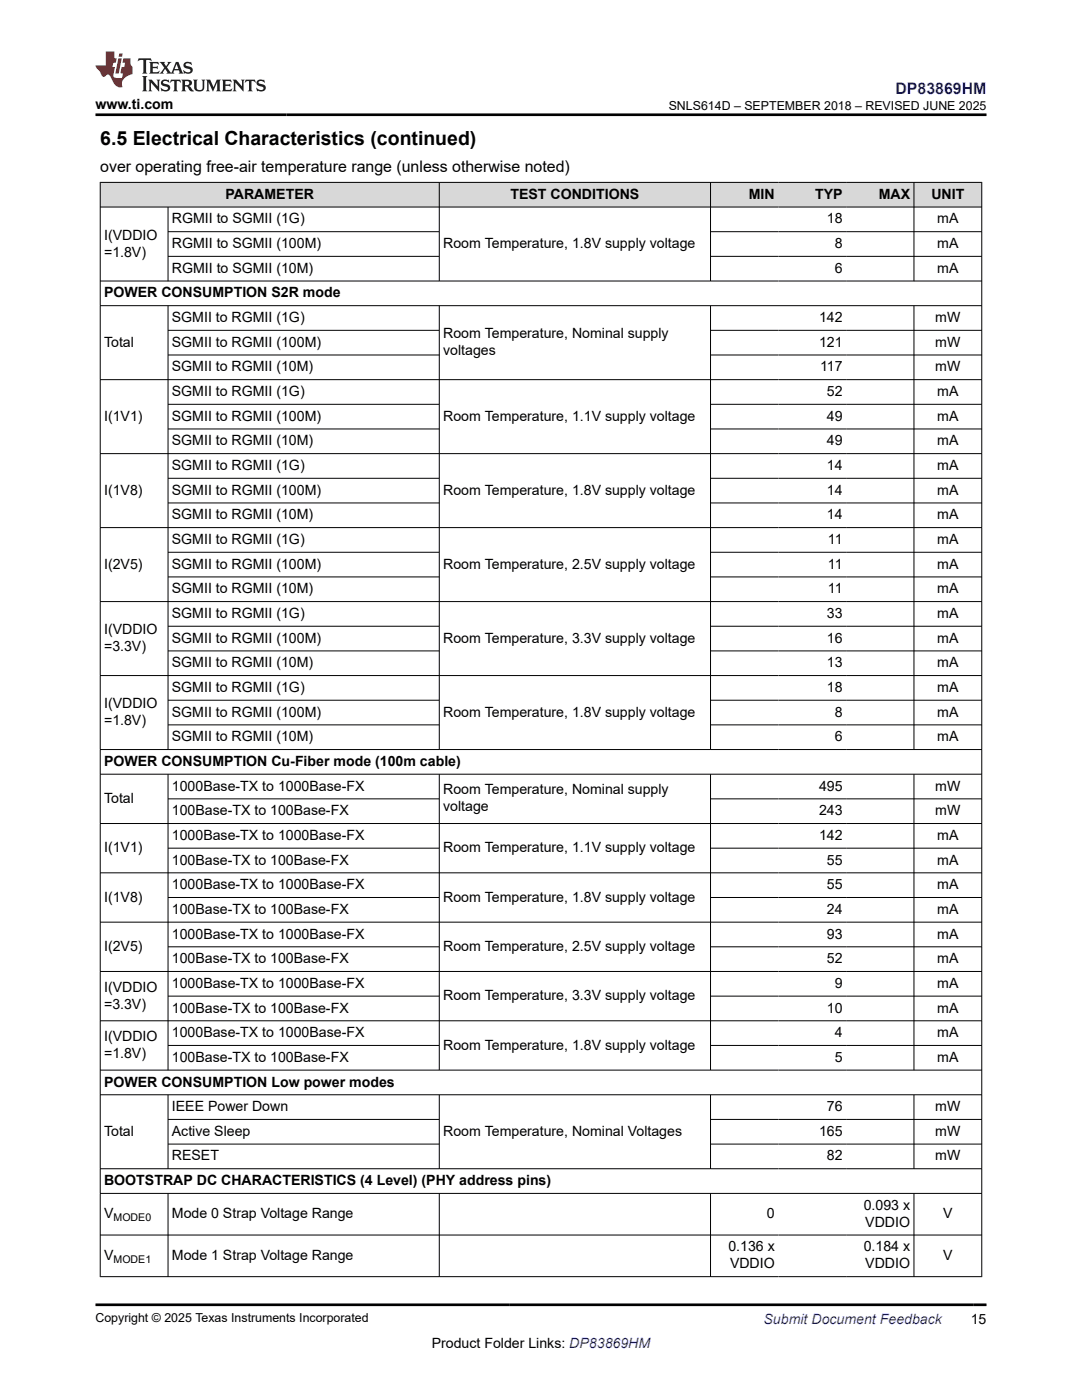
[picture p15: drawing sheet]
<svg xmlns="http://www.w3.org/2000/svg" width="216mm" height="279mm" viewBox="0 0 216 279" stroke-linecap="round" stroke-linejoin="round" font-family="sans-serif">
<defs><g id="words">
<text font-size="3.9" x="20" y="28.8">6.5 Electrical Characteristics (continued)</text>
<text font-size="3.2" fill="#00f" x="178.7" y="18.7">DP83869HM</text>
<text font-size="3.2" x="20" y="34.3">over operating free-air temperature range (unless otherwise noted)</text>
<g font-size="2.8">
<text x="19.1" y="21.8">www.ti.com</text>
<text x="45" y="39.7">PARAMETER</text>
<text x="101.9" y="39.7">TEST CONDITIONS</text>
<text x="149.4" y="39.7">MIN</text>
<text x="162.6" y="39.7">TYP</text>
<text x="175.3" y="39.7">MAX</text>
<text x="185.8" y="39.7">UNIT</text>
<text x="20.8" y="47.8">I(VDDIO</text>
<text x="34.3" y="44.6">RGMII to SGMII (1G)</text>
<text x="165" y="44.6">18</text>
<text x="187" y="44.6">mA</text>
<text x="20.8" y="51.2">=1.8V)</text>
<text x="34.3" y="49.5">RGMII to SGMII (100M)</text>
<text x="88.4" y="49.5">Room Temperature, 1.8V supply voltage</text>
<text x="166.6" y="49.5">8</text>
<text x="187" y="49.5">mA</text>
<text x="20.8" y="59.4">POWER CONSUMPTION S2R mode</text>
<text x="34.3" y="54.4">RGMII to SGMII (10M)</text>
<text x="166.6" y="54.4">6</text>
<text x="187" y="54.4">mA</text>
<text x="34.3" y="64.3">SGMII to RGMII (1G)</text>
<text x="163.4" y="64.3">142</text>
<text x="186.6" y="64.3">mW</text>
<text x="20.8" y="69.2">Total</text>
<text x="34.3" y="69.2">SGMII to RGMII (100M)</text>
<text x="88.4" y="67.5">Room Temperature, Nominal supply</text>
<text x="88.4" y="70.9">voltages</text>
<text x="163.4" y="69.2">121</text>
<text x="186.6" y="69.2">mW</text>
<text x="34.3" y="74.1">SGMII to RGMII (10M)</text>
<text x="163.6" y="74.1">117</text>
<text x="186.6" y="74.1">mW</text>
<text x="20.8" y="84">I(1V1)</text>
<text x="34.3" y="79">SGMII to RGMII (1G)</text>
<text x="34.3" y="84">SGMII to RGMII (100M)</text>
<text x="88.4" y="84">Room Temperature, 1.1V supply voltage</text>
<text x="165" y="79">52</text>
<text x="165" y="84">49</text>
<text x="187" y="79">mA</text>
<text x="187" y="84">mA</text>
<text x="34.3" y="88.9">SGMII to RGMII (10M)</text>
<text x="165" y="88.9">49</text>
<text x="187" y="88.9">mA</text>
<text x="34.3" y="93.8">SGMII to RGMII (1G)</text>
<text x="165" y="93.8">14</text>
<text x="187" y="93.8">mA</text>
<text x="20.8" y="98.7">I(1V8)</text>
<text x="34.3" y="98.7">SGMII to RGMII (100M)</text>
<text x="88.4" y="98.7">Room Temperature, 1.8V supply voltage</text>
<text x="165" y="98.7">14</text>
<text x="187" y="98.7">mA</text>
<text x="34.3" y="103.6">SGMII to RGMII (10M)</text>
<text x="165" y="103.6">14</text>
<text x="187" y="103.6">mA</text>
<text x="20.8" y="113.5">I(2V5)</text>
<text x="34.3" y="108.6">SGMII to RGMII (1G)</text>
<text x="34.3" y="113.5">SGMII to RGMII (100M)</text>
<text x="88.4" y="113.5">Room Temperature, 2.5V supply voltage</text>
<text x="165.2" y="108.6">11</text>
<text x="165.2" y="113.5">11</text>
<text x="187" y="108.6">mA</text>
<text x="187" y="113.5">mA</text>
<text x="34.3" y="118.4">SGMII to RGMII (10M)</text>
<text x="165.2" y="118.4">11</text>
<text x="187" y="118.4">mA</text>
<text x="34.3" y="123.3">SGMII to RGMII (1G)</text>
<text x="165" y="123.3">33</text>
<text x="187" y="123.3">mA</text>
<text x="20.8" y="126.6">I(VDDIO</text>
<text x="20.8" y="129.9">=3.3V)</text>
<text x="34.3" y="128.3">SGMII to RGMII (100M)</text>
<text x="88.4" y="128.3">Room Temperature, 3.3V supply voltage</text>
<text x="165" y="128.3">16</text>
<text x="187" y="128.3">mA</text>
<text x="34.3" y="133.2">SGMII to RGMII (10M)</text>
<text x="165" y="133.2">13</text>
<text x="187" y="133.2">mA</text>
<text x="20.8" y="141.3">I(VDDIO</text>
<text x="34.3" y="138.1">SGMII to RGMII (1G)</text>
<text x="34.3" y="143">SGMII to RGMII (100M)</text>
<text x="88.4" y="143">Room Temperature, 1.8V supply voltage</text>
<text x="165" y="138.1">18</text>
<text x="166.6" y="143">8</text>
<text x="187" y="138.1">mA</text>
<text x="187" y="143">mA</text>
<text x="20.8" y="144.7">=1.8V)</text>
<text x="34.3" y="147.9">SGMII to RGMII (10M)</text>
<text x="166.6" y="147.9">6</text>
<text x="187" y="147.9">mA</text>
<text x="20.8" y="152.9">POWER CONSUMPTION Cu-Fiber mode (100m cable)</text>
<text x="20.8" y="160.2">Total</text>
<text x="34.3" y="157.8">1000Base-TX to 1000Base-FX</text>
<text x="88.4" y="158.5">Room Temperature, Nominal supply</text>
<text x="88.4" y="161.9">voltage</text>
<text x="163.4" y="157.8">495</text>
<text x="186.6" y="157.8">mW</text>
<text x="34.3" y="162.7">100Base-TX to 100Base-FX</text>
<text x="34.3" y="167.6">1000Base-TX to 1000Base-FX</text>
<text x="163.4" y="162.7">243</text>
<text x="163.4" y="167.6">142</text>
<text x="186.6" y="162.7">mW</text>
<text x="187" y="167.6">mA</text>
<text x="20.8" y="170.1">I(1V1)</text>
<text x="34.3" y="172.5">100Base-TX to 100Base-FX</text>
<text x="88.4" y="170.1">Room Temperature, 1.1V supply voltage</text>
<text x="165" y="172.5">55</text>
<text x="187" y="172.5">mA</text>
<text x="20.8" y="179.9">I(1V8)</text>
<text x="34.3" y="177.5">1000Base-TX to 1000Base-FX</text>
<text x="88.4" y="179.9">Room Temperature, 1.8V supply voltage</text>
<text x="165" y="177.5">55</text>
<text x="187" y="177.5">mA</text>
<text x="34.3" y="182.4">100Base-TX to 100Base-FX</text>
<text x="165" y="182.4">24</text>
<text x="187" y="182.4">mA</text>
<text x="20.8" y="189.8">I(2V5)</text>
<text x="34.3" y="187.3">1000Base-TX to 1000Base-FX</text>
<text x="88.4" y="189.8">Room Temperature, 2.5V supply voltage</text>
<text x="165" y="187.3">93</text>
<text x="187" y="187.3">mA</text>
<text x="20.8" y="197.9">I(VDDIO</text>
<text x="34.3" y="192.2">100Base-TX to 100Base-FX</text>
<text x="34.3" y="197.2">1000Base-TX to 1000Base-FX</text>
<text x="165" y="192.2">52</text>
<text x="166.6" y="197.2">9</text>
<text x="187" y="192.2">mA</text>
<text x="187" y="197.2">mA</text>
<text x="20.8" y="201.3">=3.3V)</text>
<text x="34.3" y="202.1">100Base-TX to 100Base-FX</text>
<text x="88.4" y="199.6">Room Temperature, 3.3V supply voltage</text>
<text x="165" y="202.1">10</text>
<text x="187" y="202.1">mA</text>
<text x="20.8" y="207.8">I(VDDIO</text>
<text x="34.3" y="207">1000Base-TX to 1000Base-FX</text>
<text x="88.4" y="209.5">Room Temperature, 1.8V supply voltage</text>
<text x="166.6" y="207">4</text>
<text x="187" y="207">mA</text>
<text x="20.8" y="211.1">=1.8V)</text>
<text x="34.3" y="211.9">100Base-TX to 100Base-FX</text>
<text x="166.6" y="211.9">5</text>
<text x="187" y="211.9">mA</text>
<text x="20.8" y="216.8">POWER CONSUMPTION Low power modes</text>
<text x="34.3" y="221.8">IEEE Power Down</text>
<text x="165" y="221.8">76</text>
<text x="186.6" y="221.8">mW</text>
<text x="20.8" y="226.7">Total</text>
<text x="34.3" y="226.7">Active Sleep</text>
<text x="88.4" y="226.7">Room Temperature, Nominal Voltages</text>
<text x="163.4" y="226.7">165</text>
<text x="186.6" y="226.7">mW</text>
<text x="34.3" y="231.6">RESET</text>
<text x="165" y="231.6">82</text>
<text x="186.6" y="231.6">mW</text>
<text x="20.8" y="236.5">BOOTSTRAP DC CHARACTERISTICS (4 Level) (PHY address pins)</text>
<text x="20.8" y="243.1">V</text>
<text x="34.3" y="243.1">Mode 0 Strap Voltage Range</text>
<text x="153" y="243.1">0</text>
<text x="172.3" y="241.4">0.093 x</text>
<text x="172.7" y="244.8">VDDIO</text>
<text x="188.2" y="243.1">V</text>
<text x="20.8" y="251.4">V</text>
<text x="34.3" y="251.4">Mode 1 Strap Voltage Range</text>
<text x="145.3" y="249.8">0.136 x</text>
<text x="172.3" y="249.8">0.184 x</text>
<text x="188.2" y="251.4">V</text>
<text x="145.7" y="253.1">VDDIO</text>
<text x="172.7" y="253.1">VDDIO</text>
<text x="86.1" y="269">Product Folder Links: DP83869HM</text>
<text x="193.7" y="264.2">15</text>
</g>
<text font-size="2.8" fill="#00f" x="152.4" y="264.2">Submit Document Feedback</text>
<g font-size="2.5">
<text x="133.4" y="21.9">SNLS614D – SEPTEMBER 2018 – REVISED JUNE 2025</text>
<text x="19.1" y="263.9">Copyright © 2025 Texas Instruments Incorporated</text>
</g>
<g font-size="2.1">
<text x="22.6" y="243.7">MODE0</text>
<text x="22.6" y="252">MODE1</text>
</g>
</g></defs>
<g fill="#d8d8d8">
<path d="M20 36.4h175.9v4.9h-175.9z" fill-rule="evenodd"/>
<path d="M20.1 36.5h67.5v4.8h-67.5z" fill-rule="evenodd"/>
<path d="M87.7 36.5h54v4.8h-54z" fill-rule="evenodd"/>
<path d="M141.8 36.5h13.5v4.8h-13.5z" fill-rule="evenodd"/>
<path d="M155.3 36.5h13.5v4.8h-13.5z" fill-rule="evenodd"/>
<path d="M168.8 36.5h13.5v4.8h-13.5z" fill-rule="evenodd"/>
<path d="M182.4 36.5h13.4v4.8h-13.4z" fill-rule="evenodd"/>
</g>
<g fill="none" stroke="#000" stroke-width=".2">
<path d="M19.9 36.4h176.1M20 36.3v218.5M87.7 36.3v19.8M141.8 36.3v19.8M182.4 36.3v19.8M195.9 36.3v218.5M19.9 41.3h176.1M19.9 56.1h176.1M33.5 41.3v14.8M33.5 46.2h54.2M33.5 51.2h54.2M141.8 46.2h54.2"/>
<path d="M141.8 51.2h54.2M19.9 61h176.1M19.9 75.8h176.1M33.5 61v88.6M33.5 65.9h54.2M33.5 70.8h54.2M87.7 61v88.6M141.8 61v88.6M141.8 65.9h54.2M141.8 70.8h54.2M182.4 61v88.6M33.5 80.7h54.2"/>
<path d="M33.5 85.6h54.2M33.5 95.5h54.2M141.8 80.7h54.2M141.8 85.6h54.2M141.8 95.5h54.2M196 90.5h-176.1M33.5 100.4h54.2M33.5 110.2h54.2M33.5 115.1h54.2M141.8 100.4h54.2M141.8 110.2h54.2M141.8 115.1h54.2"/>
<path d="M196 105.3h-176.1M33.5 125h54.2M33.5 129.9h54.2M33.5 139.7h54.2M141.8 125h54.2M141.8 129.9h54.2M141.8 139.7h54.2M196 120.1h-176.1M196 134.8h-176.1M19.9 149.6h176.1M19.9 154.5h176.1M33.5 154.5v59.1"/>
<path d="M33.5 144.7h54.2M33.5 159.4h54.2M87.7 154.5v59.1M141.8 154.5v59.1M141.8 144.7h54.2M141.8 159.4h54.2M182.4 154.5v59.1M19.9 174.2h176.1M33.5 169.3h54.2M33.5 179.1h54.2M141.8 169.3h54.2M141.8 179.1h54.2"/>
<path d="M196 164.4h-176.1M19.9 184h176.1M19.9 193.9h176.1M33.5 189h54.2M33.5 198.8h54.2M141.8 189h54.2M141.8 198.8h54.2M19.9 218.5h176.1M33.5 218.5v14.8M33.5 208.6h54.2M87.7 218.5v14.8M141.8 218.5v14.8"/>
<path d="M141.8 208.6h54.2M182.4 218.5v14.8M196 203.7h-176.1M196 213.6h-176.1M19.9 238.2h176.1M33.5 238.2v16.6M33.5 223.4h54.2M33.5 228.3h54.2M87.7 238.2v16.6M141.8 238.2v16.6M141.8 223.4h54.2M141.8 228.3h54.2"/>
<path d="M182.4 238.2v16.6M196 233.2h-176.1M19.9 246.5h176.1M19.9 254.8h176.1"/>
</g>
<path d="M27.7 11.6l-.2 .6 .5-.2h.6v.1v2.2l-.2 .4h1l-.2-.4v-2.2v-.1h.5l.5 .2-.1-.6zM29.8 12.4l.2 .3v1.6l-.2 .4h1.9l.1-.6a1.08 1.08 0 0 1-1.3 .2v-.7h.6l.4 .2v-.7l-.4 .2h-.6v-.5l.2-.2a1 1 0 0 1 1 .3l-.1-.5zM31.8 12.4l1 1.1-1 1.2h.9l-.2-.2 .4-.8 .5 .8-.2 .2h1.6l-.2-.2 .1-.5h1l.1 .5-.1 .2h.9l-.2-.4-.8-1.9h-.5l-1 2.1-.8-1.1 .9-1h-.8l.2 .2-.5 .6-.3-.6 .1-.2zM35.2 12.8l.4 1h-.8zM36.8 12.5a.65 .65 0 0 0-.2 .7 .65 .65 0 0 0 .6 .5l.7 .1 .1 .3a.79 .79 0 0 1-.7 .4 .79 .79 0 0 1-.7-.5l.1 .7 .2-.1a.93 .93 0 0 0 1.1 0 .93 .93 0 0 0 .4-.9 1.46 1.46 0 0 0-1.2-.6l-.1-.3a1.09 1.09 0 0 1 1.2 .2l-.2-.6-.1 .1-.6-.2zM28.4 15.2l.2 .4v2.2l-.2 .4h1l-.2-.4v-2.2l.2-.4zM29.6 15.9l.2 .4v1.5l-.2 .4h.8l-.3-.4v-1.3l1.7 1.8v-2l.2-.4h-.8l.2 .2 .1 1.1-1.2-1.3zM32.3 16a.65 .65 0 0 0-.2 .8 .65 .65 0 0 0 .7 .4l.6 .2 .1 .2a.79 .79 0 0 1-.7 .4 .79 .79 0 0 1-.7-.5l.1 .7 .2-.1a.93 .93 0 0 0 1.1 .1 .93 .93 0 0 0 .4-1 1.46 1.46 0 0 0-1.2-.5l-.1-.4a1.09 1.09 0 0 1 1.2 .2l-.2-.6-.1 .1-.6-.1zM34.1 15.9l-.1 .6a.63 .63 0 0 1 .7-.3l.1 1.6-.3 .4h1l-.2-.4v-1.6a.66 .66 0 0 1 .8 .3l-.1-.6zM36.2 15.9l.2 .4v1.5l-.2 .4h.9l-.2-.2v-.7h.5l.1 .2a.79 .79 0 0 0 1.2 .6l-1-.9a.61 .61 0 0 0 .6-.6 .61 .61 0 0 0-.5-.7zM36.9 16.2h.2a.47 .47 0 0 1 .5 .1 .47 .47 0 0 1 .1 .5l-.2 .1-.6 .1zM38.5 15.9l.2 .2a2.27 2.27 0 0 0 .4 2 1.04 1.04 0 0 0 1.7-.7v-1.3l.2-.2h-.8l.2 .4v1.1a.6 .6 0 0 1-.6 .6 .6 .6 0 0 1-.6-.6v-1.1l.3-.4zM41.1 15.9l.2 .4v1.5l-.2 .4h.7l-.2-.4v-1.4l.9 1.9 .8-1.9v1.4l-.2 .4h1l-.3-.4v-1.5l.3-.4h-.8l-.7 1.5-.7-1.5zM44.3 15.9l.2 .4v1.5l-.2 .4h1.9l.1-.6a1.09 1.09 0 0 1-1.3 .2v-.7h.6l.4 .2v-.6l-.4 .2h-.6v-.6l.2-.1a1.01 1.01 0 0 1 1 .3l-.1-.6zM46.4 15.9l.3 .4v1.5l-.3 .4h.8l-.2-.4v-1.3l1.6 1.8v-2l.2-.4h-.7l.2 .2v1.1l-1.2-1.3zM49 15.9l-.1 .6a.63 .63 0 0 1 .8-.3v1.6l-.3 .4h1l-.2-.4v-1.6a.66 .66 0 0 1 .8 .3l-.1-.6zM51.4 16a.65 .65 0 0 0-.2 .8 .65 .65 0 0 0 .6 .4l.6 .2 .2 .2a.79 .79 0 0 1-.8 .4 .79 .79 0 0 1-.6-.5l.1 .7 .2-.1a.93 .93 0 0 0 1 .1 .93 .93 0 0 0 .5-1 1.46 1.46 0 0 0-1.3-.5l-.1-.4a1.09 1.09 0 0 1 1.3 .2l-.2-.6-.2 .1-.5-.1z" fill="#231f20"/>
<path d="M21.1 10.3v2.7h-2v.4l.9 1a.95 .95 0 0 0 .9 .9 .59 .59 0 0 1 .6-.4 .59 .59 0 0 1 .5 .3l.4 .8a1.59 1.59 0 0 0 2.1 1.4 1.61 1.61 0 0 1 1-2.3l1-.3-.1-1.5a1.59 1.59 0 0 1-.4-1.7h-1.4l-.2 .9h.5l-.1 .9h-.5l-.2 .9v.3l.4 .1-.2 .9h-.6a.73 .73 0 0 1-1.1-.7l.3-1.5h-.5l.2-.9h.5l.2-.9h-.5v-1.3zM23.6 11.6l-.6 3.1h.7l.6-3.1zM23.8 10.7l-.1 .6h.7l.1-.6z" fill="#ed1c24"/>
<path d="M19.1 22.9h177.8M19.1 260.4h177.8" fill="none" stroke="#000" stroke-width=".53"/>
<use href="#words"/>
</svg>
